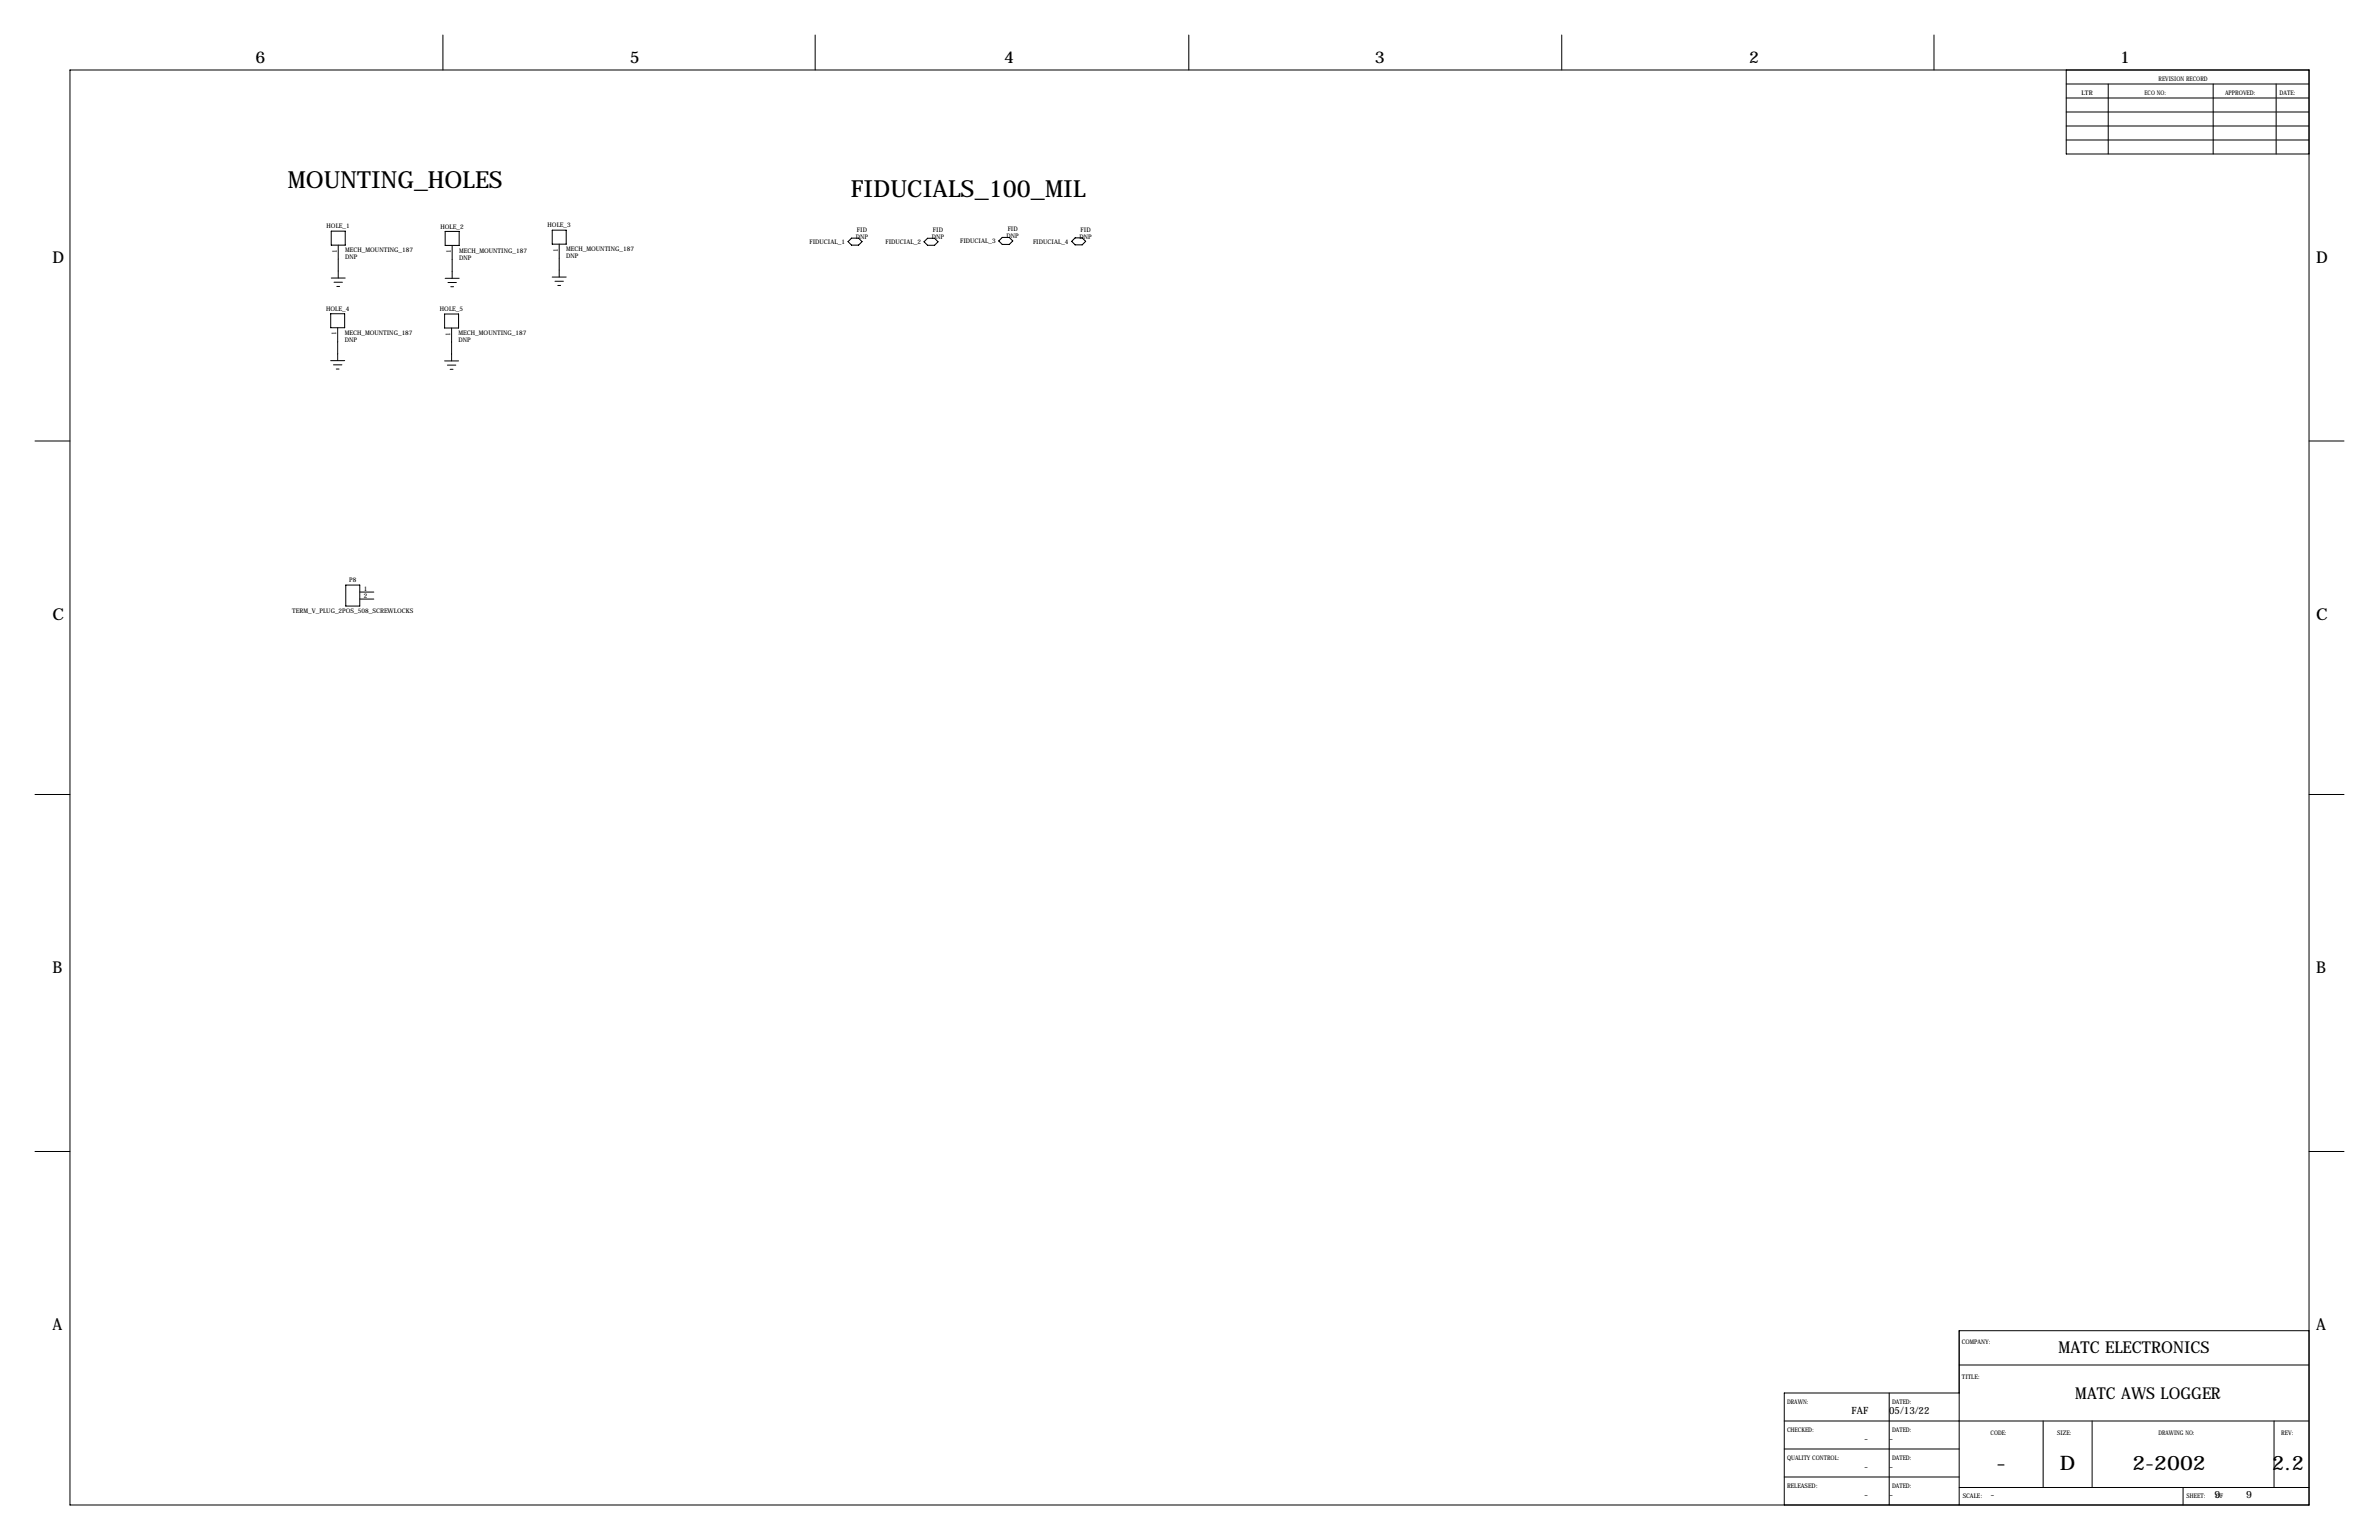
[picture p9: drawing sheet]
<svg xmlns="http://www.w3.org/2000/svg" width="864mm" height="559mm" viewBox="0 0 864 559" stroke-linecap="round" stroke-linejoin="round" font-family="sans-serif">
<defs><g id="words">
<g font-size="8.6">
<text x="104.5" y="68.3">MOUNTING_HOLES</text>
<text x="308.9" y="71.5">FIDUCIALS_100_MIL</text>
</g>
<g font-size="7.3">
<text x="724.6" y="533.4">-</text>
<text x="747.8" y="533.4">D</text>
<text x="774.1" y="533.4">2-2002</text>
<text x="824.8" y="533.4">2.2</text>
</g>
<g font-size="5.9">
<text x="92.7" y="22.9">6</text>
<text x="228.6" y="22.9">5</text>
<text x="364.5" y="22.9">4</text>
<text x="499.1" y="22.9">3</text>
<text x="635" y="22.9">2</text>
<text x="769.6" y="22.9">1</text>
<text x="19" y="95.2">D</text>
<text x="840.7" y="95.2">D</text>
<text x="19" y="224.8">C</text>
<text x="840.7" y="224.8">C</text>
<text x="19" y="353.1">B</text>
<text x="840.7" y="353.1">B</text>
<text x="19" y="482.6">A</text>
<text x="840.7" y="482.6">A</text>
<text x="747.3" y="491">MATC ELECTRONICS</text>
<text x="753.4" y="507.5">MATC AWS LOGGER</text>
</g>
<g font-size="3.6">
<text x="672.1" y="513.1">FAF</text>
<text x="685.8" y="513.1">05/13/22</text>
<text x="676.7" y="523.2">-</text>
<text x="685.8" y="523.2">-</text>
<text x="676.7" y="533.4">-</text>
<text x="685.8" y="533.4">-</text>
<text x="676.7" y="543.6">-</text>
<text x="685.8" y="543.6">-</text>
<text x="722.6" y="543.6">-</text>
<text x="803.9" y="543.6">9</text>
<text x="815.3" y="543.6">9</text>
</g>
<g font-size="2.3">
<text x="783.6" y="29.2">REVISION RECORD</text>
<text x="755.6" y="34.3">LTR</text>
<text x="778.5" y="34.3">ECO NO:</text>
<text x="807.7" y="34.3">APPROVED:</text>
<text x="827.5" y="34.3">DATE:</text>
<text x="118.6" y="82.9">HOLE_1</text>
<text x="159.9" y="83">HOLE_2</text>
<text x="198.8" y="82.5">HOLE_3</text>
<text x="365.8" y="84">FID</text>
<text x="293.8" y="88.5">FIDUCIAL_1</text>
<text x="310.7" y="86.8">DNP</text>
<text x="311.1" y="84.2">FID</text>
<text x="321.4" y="88.5">FIDUCIAL_2</text>
<text x="338.3" y="86.8">DNP</text>
<text x="338.7" y="84.3">FID</text>
<text x="348.5" y="88.2">FIDUCIAL_3</text>
<text x="365.4" y="86.5">DNP</text>
<text x="375" y="88.4">FIDUCIAL_4</text>
<text x="391.9" y="86.7">DNP</text>
<text x="392.3" y="84.1">FID</text>
<text x="122.3" y="91.7" transform="rotate(-90 122.3 91.7)">1</text>
<text x="125.3" y="91.6">MECH_MOUNTING_187</text>
<text x="125.3" y="94.1">DNP</text>
<text x="163.6" y="91.8" transform="rotate(-90 163.6 91.8)">1</text>
<text x="166.7" y="91.7">MECH_MOUNTING_187</text>
<text x="166.7" y="94.2">DNP</text>
<text x="202.5" y="91.4" transform="rotate(-90 202.5 91.4)">1</text>
<text x="205.5" y="91.2">MECH_MOUNTING_187</text>
<text x="205.5" y="93.8">DNP</text>
<text x="118.4" y="112.8">HOLE_4</text>
<text x="159.7" y="112.9">HOLE_5</text>
<text x="122.1" y="121.7" transform="rotate(-90 122.1 121.7)">1</text>
<text x="125.1" y="121.6">MECH_MOUNTING_187</text>
<text x="125.1" y="124.1">DNP</text>
<text x="163.4" y="121.8" transform="rotate(-90 163.4 121.8)">1</text>
<text x="166.5" y="121.7">MECH_MOUNTING_187</text>
<text x="166.5" y="124.2">DNP</text>
<text x="126.8" y="211.3">P8</text>
<text x="132.1" y="214.3">1</text>
<text x="132.1" y="216.9">2</text>
<text x="106.1" y="222.5">TERM_V_PLUG_2POS_508_SCREWLOCKS</text>
<text x="712.2" y="487.7">COMPANY:</text>
<text x="712.2" y="500.4">TITLE:</text>
<text x="648.7" y="509.3">DRAWN:</text>
<text x="686.8" y="509.3">DATED:</text>
<text x="648.7" y="519.4">CHECKED:</text>
<text x="686.8" y="519.4">DATED:</text>
<text x="722.6" y="520.7">CODE:</text>
<text x="746.8" y="520.7">SIZE:</text>
<text x="783.6" y="520.7">DRAWING NO:</text>
<text x="828" y="520.7">REV:</text>
<text x="648.7" y="529.6">QUALITY CONTROL:</text>
<text x="686.8" y="529.6">DATED:</text>
<text x="648.7" y="539.8">RELEASED:</text>
<text x="686.8" y="539.8">DATED:</text>
<text x="712.5" y="543.6">SCALE:</text>
<text x="793.7" y="543.6">SHEET:</text>
<text x="804.4" y="543.6">OF</text>
</g>
</g></defs>
<g fill="none" stroke="#000" stroke-width=".36">
<path d="M160.8 12.7v12.7M295.9 12.7v12.7M431.5 12.7v12.7M566.9 12.7v12.7M702.1 12.7v12.7M25.4 25.4h812.8v520.7h-812.8zM750.1 25.4v30.5h88.1M750.1 35.6h88.1M750.1 30.5h88.1M765.3 30.5v25.4M803.4 30.5v25.4M826.3 30.5v25.4"/>
<path d="M750.1 50.8h88.1M750.1 45.7h88.1M750.1 40.6h88.1M120.2 83.9h5.1v5.1h-5.1zM122.8 89v11.9M161.6 84h5.1v5.1h-5.1zM164.1 89.1v11.9M200.5 83.5h5v5.1h-5zM203 88.6v11.9M120 113.8h5.1v5.1h-5.1zM120.2 100.9h5.1M121.3 102.4h3"/>
<path d="M122.3 103.9h1M122.6 118.9v12M161.4 113.9h5.1v5.1h-5.1zM161.6 101h5.1M162.6 102.5h3.1M163.6 104h1M163.9 119v12M200.5 100.5h5M201.5 102.1h3M202.5 103.6h1M120 130.9h5.1M121.1 132.4h3"/>
<path d="M122.1 133.9h1M161.4 131h5.1M162.4 132.5h3.1M163.4 134h1M12.7 160h12.7M838.2 160h12.7M125.5 212.3h5.1v7.6h-5.1zM130.6 214.8h5.1M130.6 217.4h5.1M12.7 288.3h12.7M838.2 288.3h12.7M12.7 417.8h12.7"/>
<path d="M838.2 417.8h12.7M711.2 495.3h127M838.2 482.9h-127v63.2M647.7 515.6h190.5M685.8 505.5v40.6M711.2 505.5h-63.5v40.6M741.7 515.6v24.2M759.5 515.6v24.2M825.5 515.6v24.2M647.7 535.9h63.5M647.7 525.8h63.5M711.2 539.8h127"/>
<path d="M792.5 539.8v6.3"/>
</g>
<path d="M307.8 87.7l1.3-1.3h2.6l1.2 1.3-1.2 1.3h-2.6zM335.4 87.7l1.3-1.2h2.5l1.3 1.2-1.3 1.3h-2.5zM363.8 86.2h2.6l1.2 1.2-1.2 1.3h-2.6l-1.2-1.3zM389 87.6l1.3-1.3h2.5l1.3 1.3-1.3 1.2h-2.5z" fill="none" stroke="#000" stroke-width=".38"/>
<use href="#words"/>
</svg>
